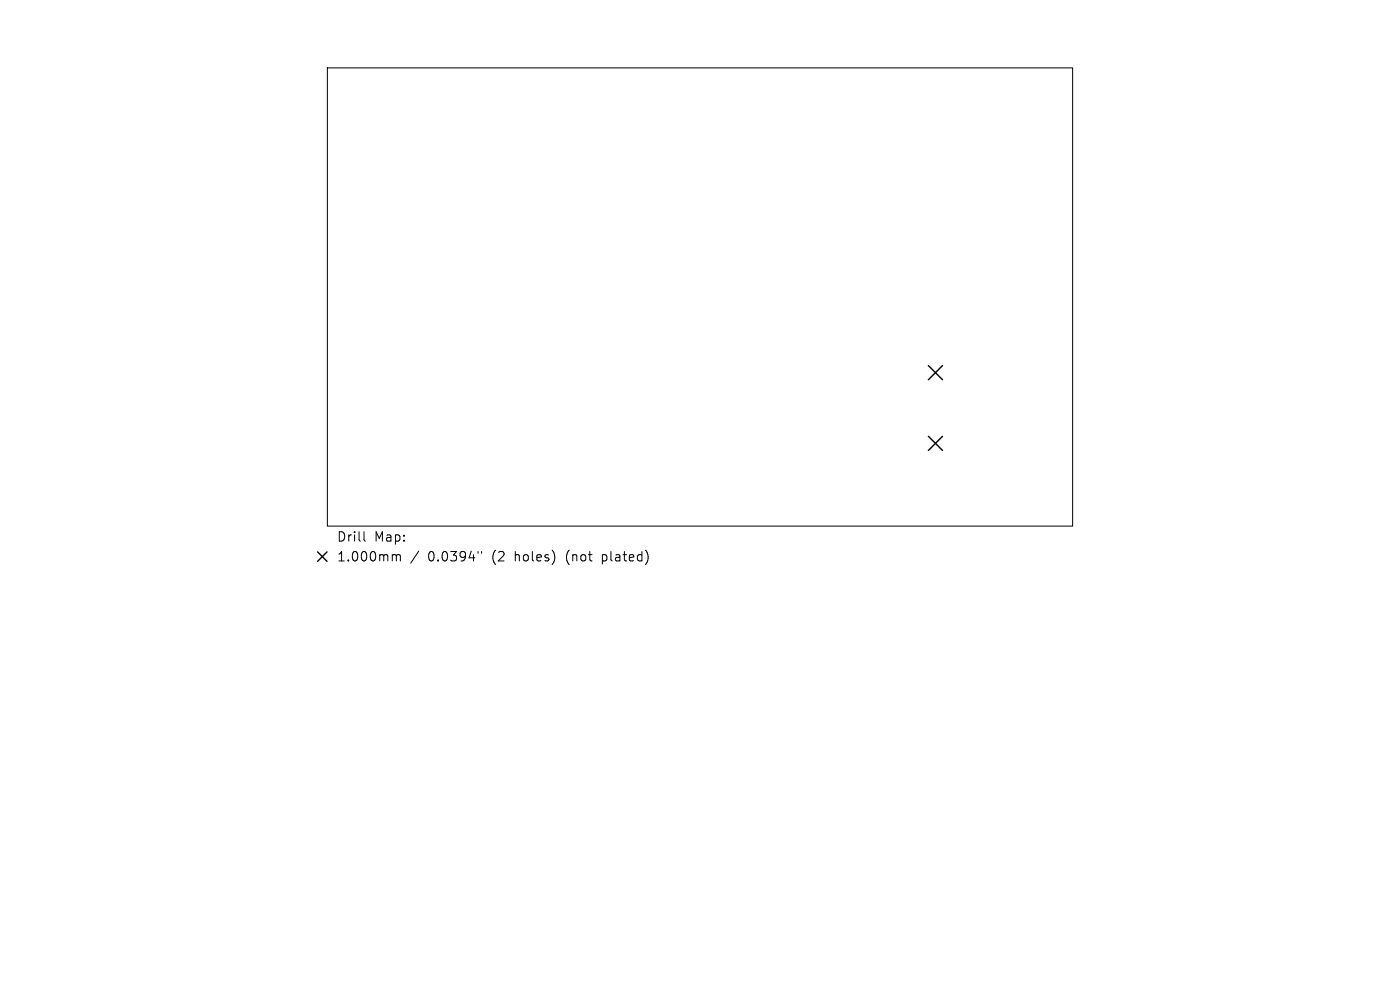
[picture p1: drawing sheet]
<svg xmlns="http://www.w3.org/2000/svg" width="297mm" height="210mm" viewBox="0 0 297 210" stroke-linecap="round" stroke-linejoin="round" font-family="sans-serif">
<defs><g id="words">
<g font-size="2.8">
<text x="71.4" y="115.2">Drill</text>
<text x="71.4" y="119.4">1.000mm</text>
<text x="79.4" y="115.2">Map:</text>
<text x="90.8" y="119.4">0.0394&quot;</text>
<text x="104.5" y="119.4">(2</text>
<text x="109.5" y="119.4">holes)</text>
<text x="120.6" y="119.4">(not</text>
<text x="128.4" y="119.4">plated)</text>
</g>
</g></defs>
<path d="M69.5 14.4h158.1v97.2h-158.1zM77.2 112.8v1.7l.3 .3M83.5 117.7h.3l.3 .2M84.1 117.9l.3-.2 .4 .1 .1 1.2M84.1 117.9v1.1M88.8 116.9l-1.7 2.6M101.4 117v.4M102.2 117v.4" fill="none" stroke="#000" stroke-width=".21"/>
<path d="M197 77.6l3 3M200 77.6l-3 3M197 92.6l3 3M200 92.6l-3 3M67.4 117.1l2 2M69.4 117.1l-2 2" fill="none" stroke="#000" stroke-width=".3"/>
<use href="#words"/>
</svg>
